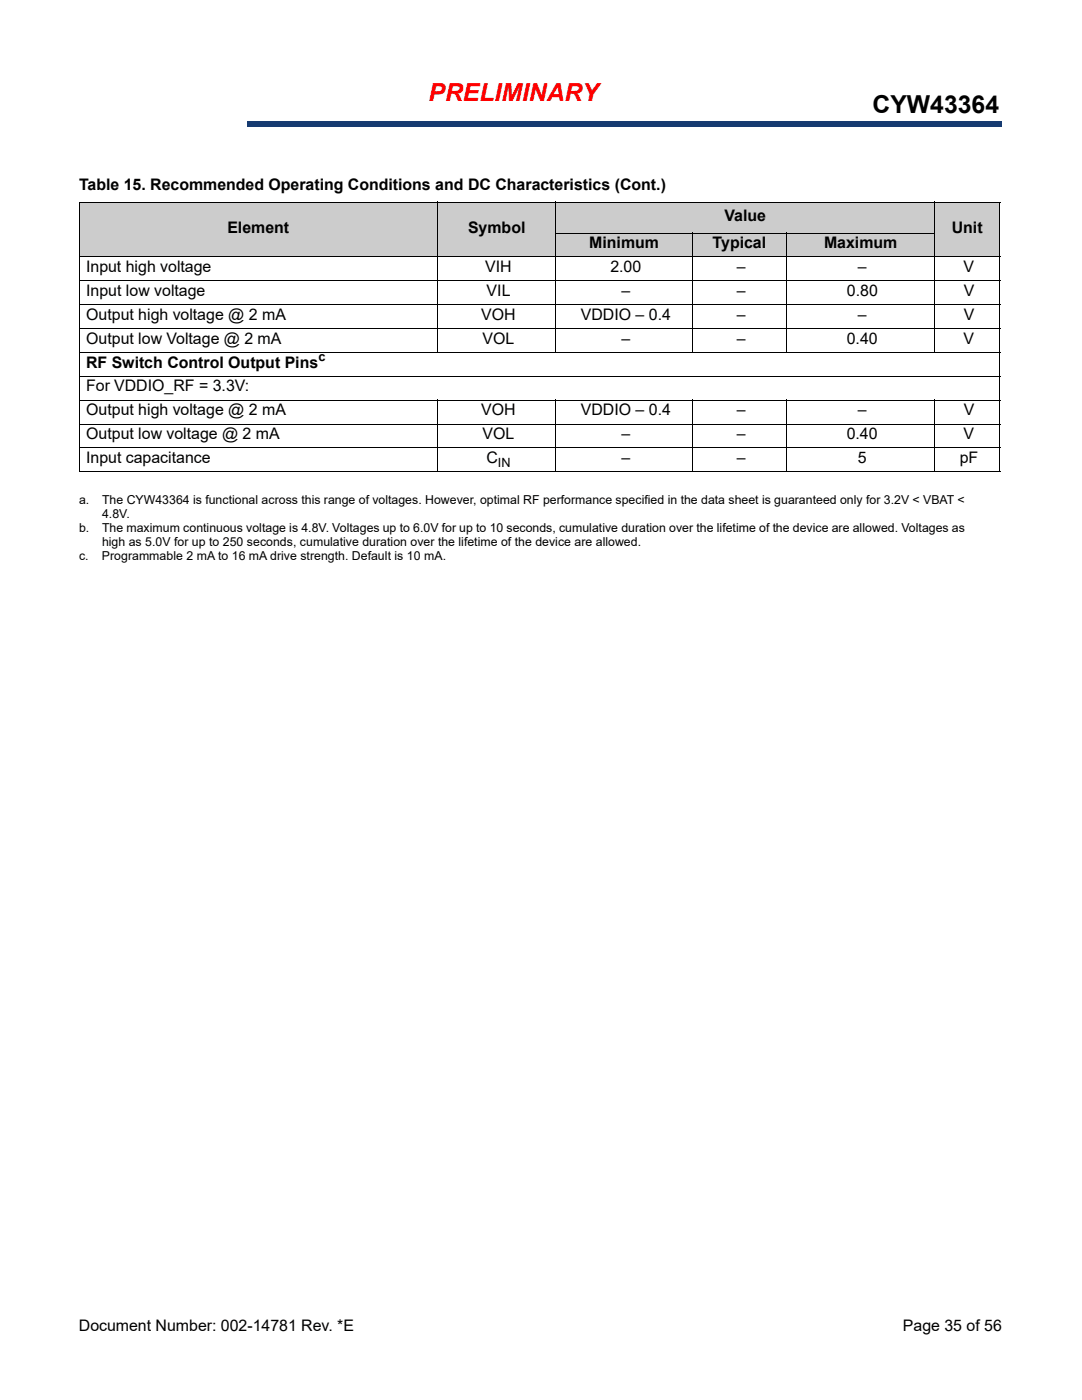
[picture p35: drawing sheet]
<svg xmlns="http://www.w3.org/2000/svg" width="216mm" height="279mm" viewBox="0 0 216 279" stroke-linecap="round" stroke-linejoin="round" font-family="sans-serif">
<defs><g id="words">
<text font-size="4.9" fill="#f00" x="85.5" y="20.2">PRELIMINARY</text>
<text font-size="4.9" x="174.1" y="22.5">CYW43364</text>
<g font-size="3.2">
<text x="15.8" y="37.9">Table 15. Recommended Operating Conditions and DC Characteristics (Cont.)</text>
<text x="45.4" y="46.4">Element</text>
<text x="93.4" y="46.4">Symbol</text>
<text x="144.6" y="44">Value</text>
<text x="189.9" y="46.4">Unit</text>
<text x="117.6" y="49.5">Minimum</text>
<text x="142.2" y="49.5">Typical</text>
<text x="164.4" y="49.5">Maximum</text>
<text x="17.2" y="54.3">Input high voltage</text>
<text x="17.2" y="59.1">Input low voltage</text>
<text x="96.8" y="54.3">VIH</text>
<text x="97.1" y="59.1">VIL</text>
<text x="121.8" y="54.3">2.00</text>
<text x="124" y="59.1">–</text>
<text x="147" y="54.3">–</text>
<text x="147" y="59.1">–</text>
<text x="169" y="59.1">0.80</text>
<text x="171.2" y="54.3">–</text>
<text x="192.3" y="54.3">V</text>
<text x="192.3" y="59.1">V</text>
<text x="17.2" y="63.8">Output high voltage @ 2 mA</text>
<text x="96" y="63.8">VOH</text>
<text x="115.9" y="63.8">VDDIO – 0.4</text>
<text x="147" y="63.8">–</text>
<text x="171.2" y="63.8">–</text>
<text x="192.3" y="63.8">V</text>
<text x="17.2" y="68.6">Output low Voltage @ 2 mA</text>
<text x="96.3" y="68.6">VOL</text>
<text x="124" y="68.6">–</text>
<text x="147" y="68.6">–</text>
<text x="169" y="68.6">0.40</text>
<text x="192.3" y="68.6">V</text>
<text x="17.2" y="73.3">RF Switch Control Output Pins</text>
<text x="17.2" y="78.1">For VDDIO_RF = 3.3V:</text>
<text x="17.2" y="82.9">Output high voltage @ 2 mA</text>
<text x="96" y="82.9">VOH</text>
<text x="115.9" y="82.9">VDDIO – 0.4</text>
<text x="147" y="82.9">–</text>
<text x="171.2" y="82.9">–</text>
<text x="192.3" y="82.9">V</text>
<text x="17.2" y="87.6">Output low voltage @ 2 mA</text>
<text x="96.3" y="87.6">VOL</text>
<text x="124" y="87.6">–</text>
<text x="147" y="87.6">–</text>
<text x="169" y="87.6">0.40</text>
<text x="192.3" y="87.6">V</text>
<text x="17.2" y="92.4">Input capacitance</text>
<text x="97.1" y="92.4">C</text>
<text x="124" y="92.4">–</text>
<text x="147" y="92.4">–</text>
<text x="171.2" y="92.4">5</text>
<text x="191.5" y="92.4">pF</text>
<text x="15.7" y="265.6">Document Number: 002-14781 Rev. *E</text>
<text x="180.1" y="265.6">Page 35 of 56</text>
</g>
<g font-size="2.5">
<text x="63.5" y="72.1">c</text>
<text x="99.4" y="93.2">IN</text>
<text x="15.8" y="100.6">a.</text>
<text x="20.4" y="100.6">The CYW43364 is functional across this range of voltages. However, optimal RF performance specified in the data sheet is guaranteed only for 3.2V &lt; VBAT &lt;</text>
<text x="15.8" y="106.2">b.</text>
<text x="20.4" y="106.2">The maximum continuous voltage is 4.8V. Voltages up to 6.0V for up to 10 seconds, cumulative duration over the lifetime of the device are allowed. Voltages as</text>
<text x="20.4" y="103.4">4.8V.</text>
<text x="15.8" y="111.8">c.</text>
<text x="20.4" y="111.8">Programmable 2 mA to 16 mA drive strength. Default is 10 mA.</text>
<text x="20.4" y="109">high as 5.0V for up to 250 seconds, cumulative duration over the lifetime of the device are allowed.</text>
</g>
</g></defs>
<path d="M49.3 24.3h150.5v1h-150.5z" fill="#163b71"/>
<path d="M49.3 24.3h150.6" fill="none" stroke="#163b71" stroke-width=".2"/>
<path d="M199.7 24.3h.2v1h-.2z" fill="#163b71"/>
<path d="M49.3 25.3h150.5" fill="none" stroke="#163b71" stroke-width=".2"/>
<path d="M49.3 24.3h.1v1h-.1z" fill="#163b71"/>
<g fill="#ccc">
<path d="M15.8 40.3h71.5v11h-71.5z"/>
<path d="M87.3 40.3h23.6v11h-23.6z"/>
<path d="M110.9 40.3h75.6v6.2h-75.6z"/>
<path d="M186.5 40.3h13v11h-13z"/>
<path d="M110.9 46.5h27.2v4.8h-27.2z"/>
<path d="M138.1 46.5h18.9v4.8h-18.9z"/>
<path d="M157 46.5h29.5v4.8h-29.5z"/>
</g>
<g fill="none" stroke="#000" stroke-width=".2">
<path d="M15.7 40.3h183.9M15.7 51.3h183.9M15.7 56h183.9M15.8 40.4v53.7M87.3 40.3v30.1M110.8 46.5h75.8M110.9 40.3v30.1M138.1 46.4v24M157 46.4v24M186.5 40.3v30.1M199.5 40.4v53.7M15.7 60.8h183.9"/>
<path d="M15.7 65.6h183.9M15.7 70.3h183.9M15.7 75.1h183.9M15.7 79.9h183.9M87.3 79.8v14.4M110.9 79.8v14.4M138.1 79.8v14.4M157 79.8v14.4M186.5 79.8v14.4M15.7 84.6h183.9M15.7 89.4h183.9M15.7 94.1h183.9"/>
</g>
<use href="#words"/>
</svg>
